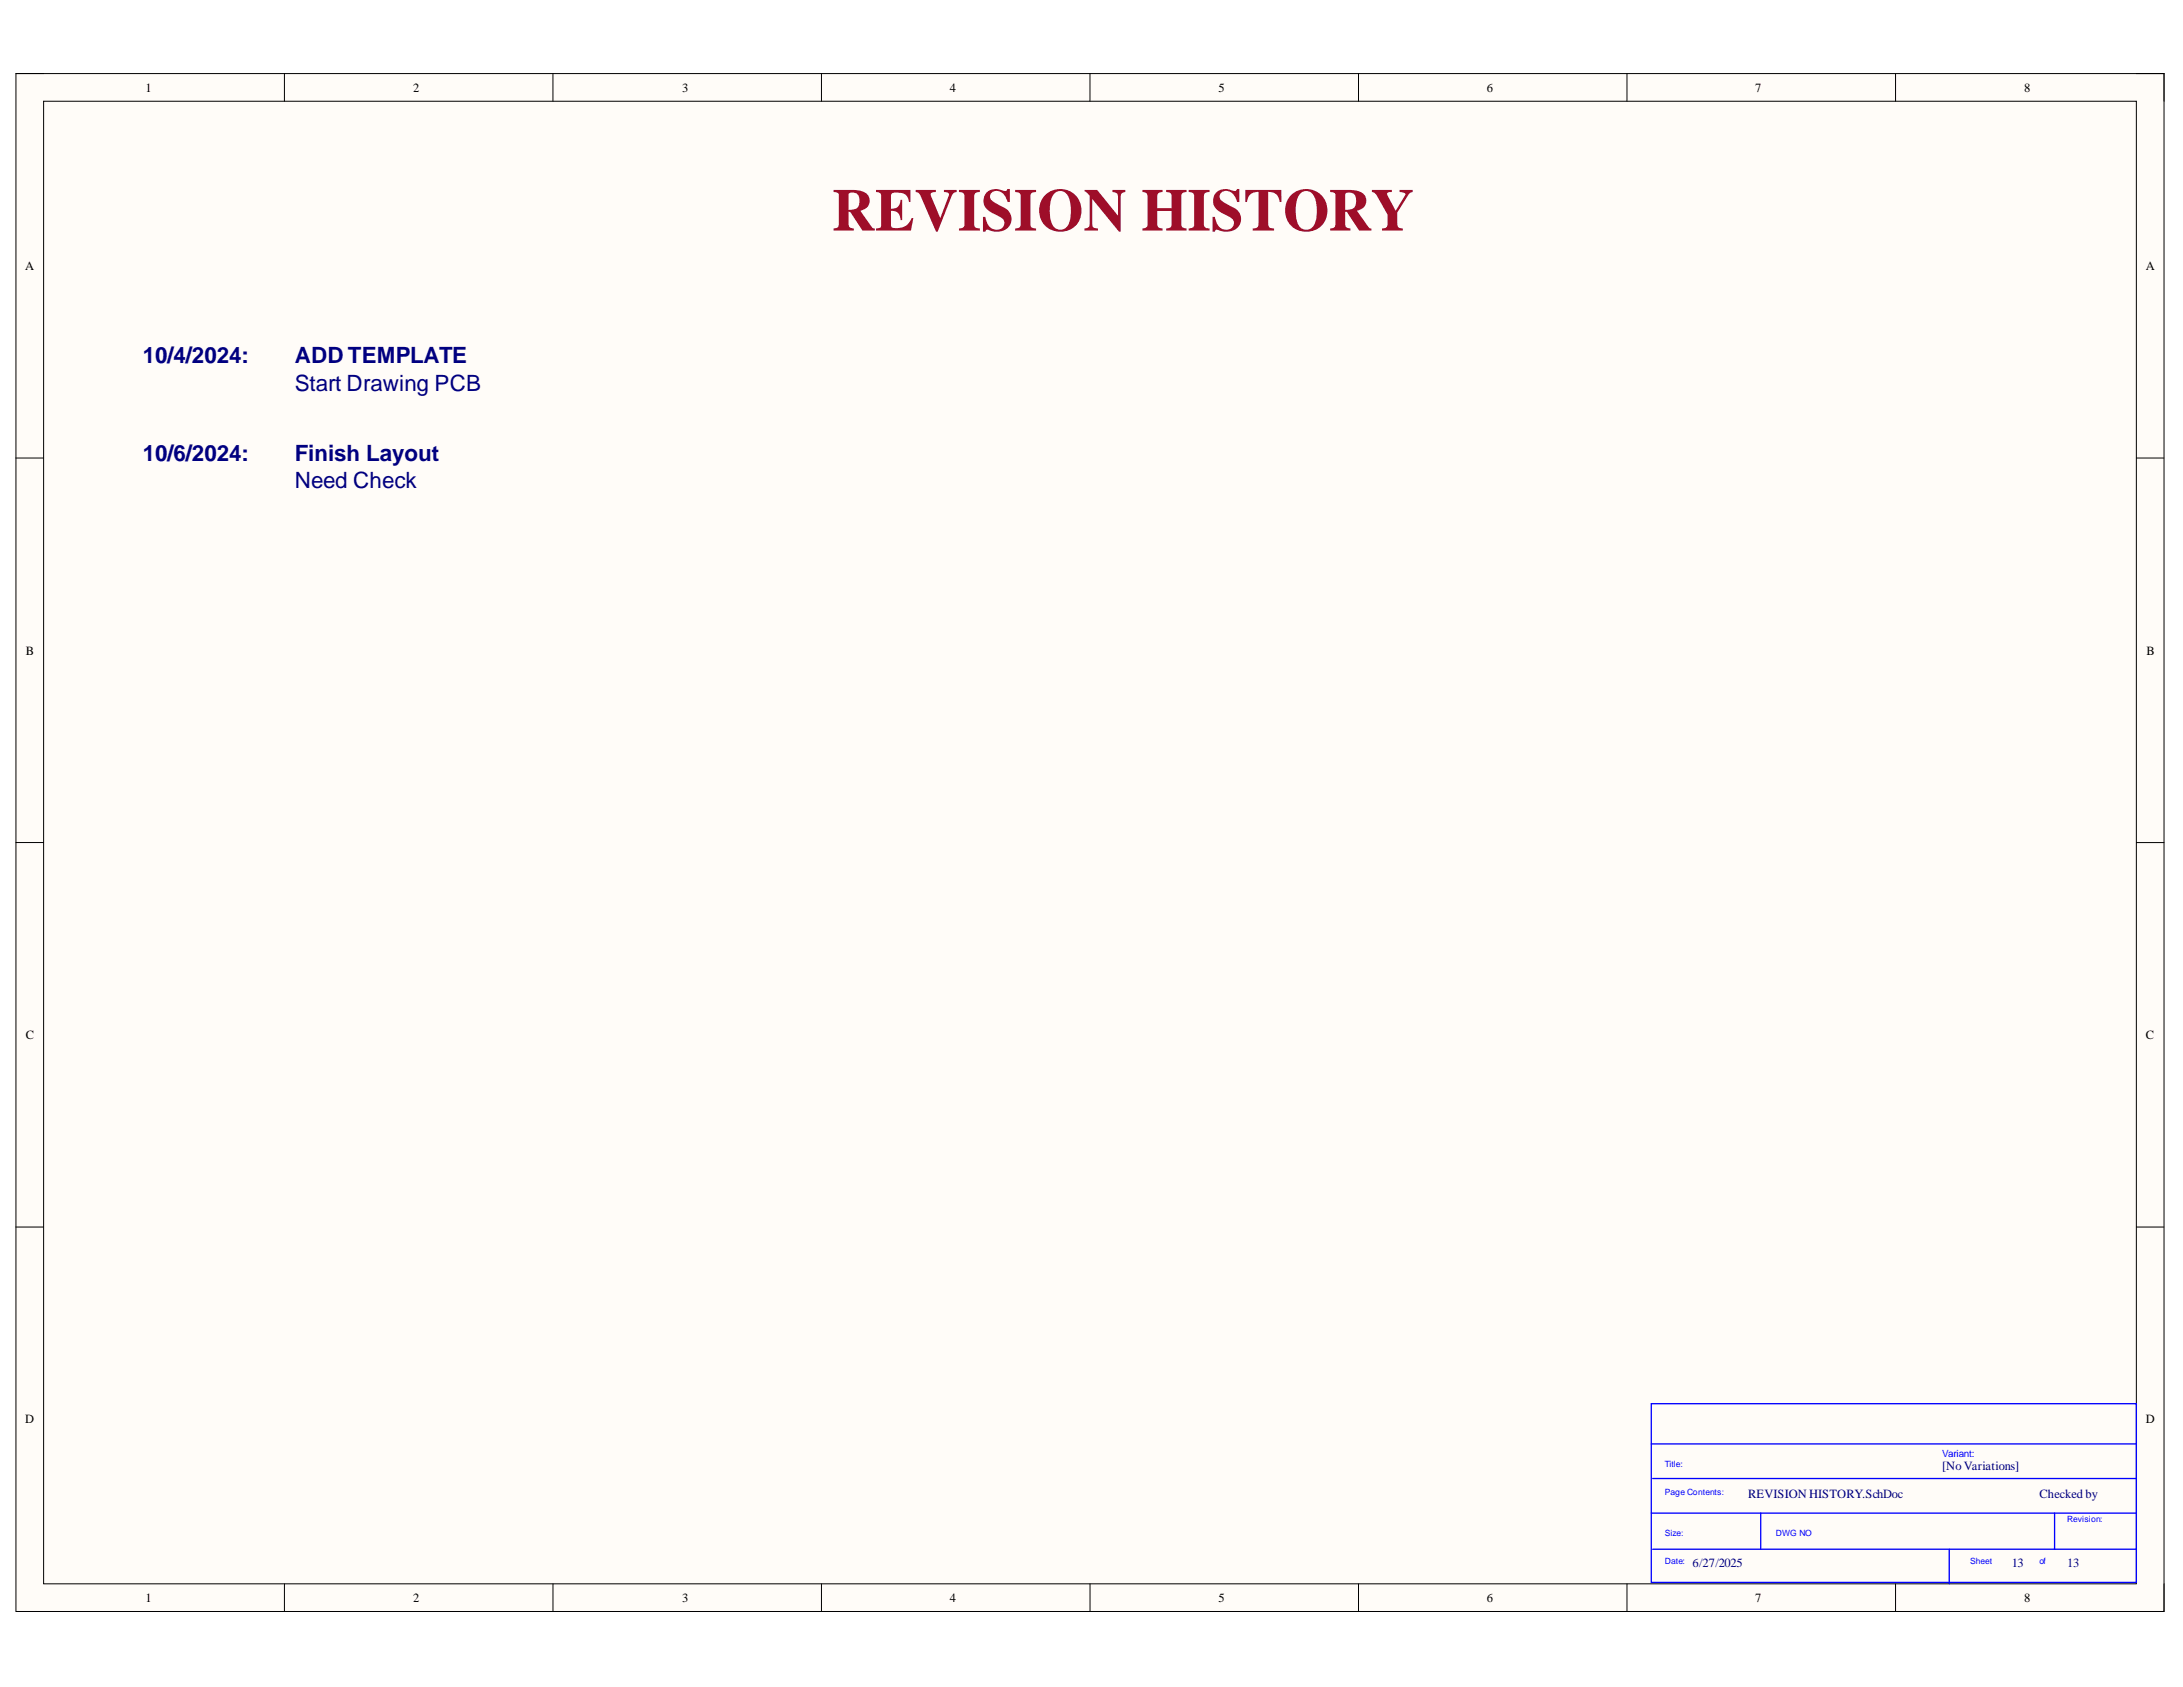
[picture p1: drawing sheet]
<svg xmlns="http://www.w3.org/2000/svg" width="279mm" height="216mm" viewBox="0 0 279 216" stroke-linecap="round" stroke-linejoin="round" font-family="sans-serif">
<defs><g id="words">
<text font-size="7.7" fill="#9e0e29" x="106.5" y="29.5">REVISION HISTORY</text>
<g font-size="2.9" fill="#000080">
<text x="18.3" y="46.5">10/4/2024:</text>
<text x="37.7" y="46.5">ADD TEMPLATE</text>
<text x="37.7" y="50.1">Start Drawing PCB</text>
<text x="18.3" y="58.9">10/6/2024:</text>
<text x="37.7" y="58.9">Finish Layout</text>
<text x="37.7" y="62.5">Need Check</text>
</g>
<g font-size="1.6">
<text x="18.6" y="11.8">1</text>
<text x="52.9" y="11.8">2</text>
<text x="87.3" y="11.8">3</text>
<text x="121.5" y="11.8">4</text>
<text x="156" y="11.8">5</text>
<text x="190.3" y="11.8">6</text>
<text x="224.7" y="11.8">7</text>
<text x="259.1" y="11.8">8</text>
<text x="3.2" y="34.6">A</text>
<text x="274.6" y="34.6">A</text>
<text x="3.3" y="83.8">B</text>
<text x="274.7" y="83.8">B</text>
<text x="3.3" y="133">C</text>
<text x="274.6" y="133">C</text>
<text x="3.2" y="182.1">D</text>
<text x="274.6" y="182.1">D</text>
<text x="18.6" y="205">1</text>
<text x="52.9" y="205">2</text>
<text x="87.3" y="205">3</text>
<text x="121.5" y="205">4</text>
<text x="156" y="205">5</text>
<text x="190.3" y="205">6</text>
<text x="224.7" y="205">7</text>
<text x="259.1" y="205">8</text>
</g>
<g font-size="1.6" fill="#000080">
<text x="223.7" y="191.7">REVISION HISTORY.SchDoc</text>
<text x="248.6" y="188.1">[No Variations]</text>
<text x="261" y="191.7">Checked by</text>
<text x="216.6" y="200.6">6/27/2025</text>
<text x="257.5" y="200.6">13</text>
<text x="264.6" y="200.6">13</text>
</g>
<text font-size="1.3" fill="#00f" x="248.6" y="186.5">Variant:</text>
<g font-size="1.1" fill="#00f">
<text x="213.1" y="187.7">Title:</text>
<text x="213.1" y="191.3">Page Contents:</text>
<text x="213.1" y="196.6">Size:</text>
<text x="227.3" y="196.6">DWG NO</text>
<text x="264.6" y="194.8">Revision:</text>
<text x="213.1" y="200.1">Date:</text>
<text x="252.1" y="200.1">Sheet</text>
<text x="261" y="200.1">of</text>
</g>
</g></defs>
<path d="M2 9.4h275v196.8h-275z" fill-rule="evenodd" fill="#fffcf8"/>
<path d="M2 9.4h275v196.8h-275z" fill="none" stroke="#000" stroke-width=".13"/>
<path d="M5.6 13h267.8v189.7h-267.8z" fill-rule="evenodd" fill="#fffcf8"/>
<g fill="none" stroke="#000" stroke-width=".13">
<path d="M2 9.4h3.6M5.6 13h267.8v189.7h-267.8zM36.4 9.4v3.6M70.8 9.4v3.6M105.1 9.4v3.6M139.5 9.4v3.6M173.9 9.4v3.6M208.2 9.4v3.6M242.6 9.4v3.6M273.4 9.4h3.6v3.6M2 58.6h3.6M273.4 58.6h3.6"/>
<path d="M2 107.8h3.6M273.4 107.8h3.6M2 157h3.6M273.4 157h3.6M36.4 202.7v3.5M70.8 202.7v3.5M105.1 202.7v3.5M139.5 202.7v3.5M173.9 202.7v3.5M208.2 202.7v3.5M242.6 202.7v3.5M277 202.7v3.5"/>
</g>
<path d="M211.3 179.6h62.1v22.9h-62.1zM211.3 184.8h62.1M211.3 193.6h62.1M211.5 198.3h61.9M211.5 189.2h61.9M225.4 193.6v4.7M249.5 198.3v4.4M263 193.6v4.7" fill="none" stroke="#00f" stroke-width=".17"/>
<use href="#words"/>
</svg>
